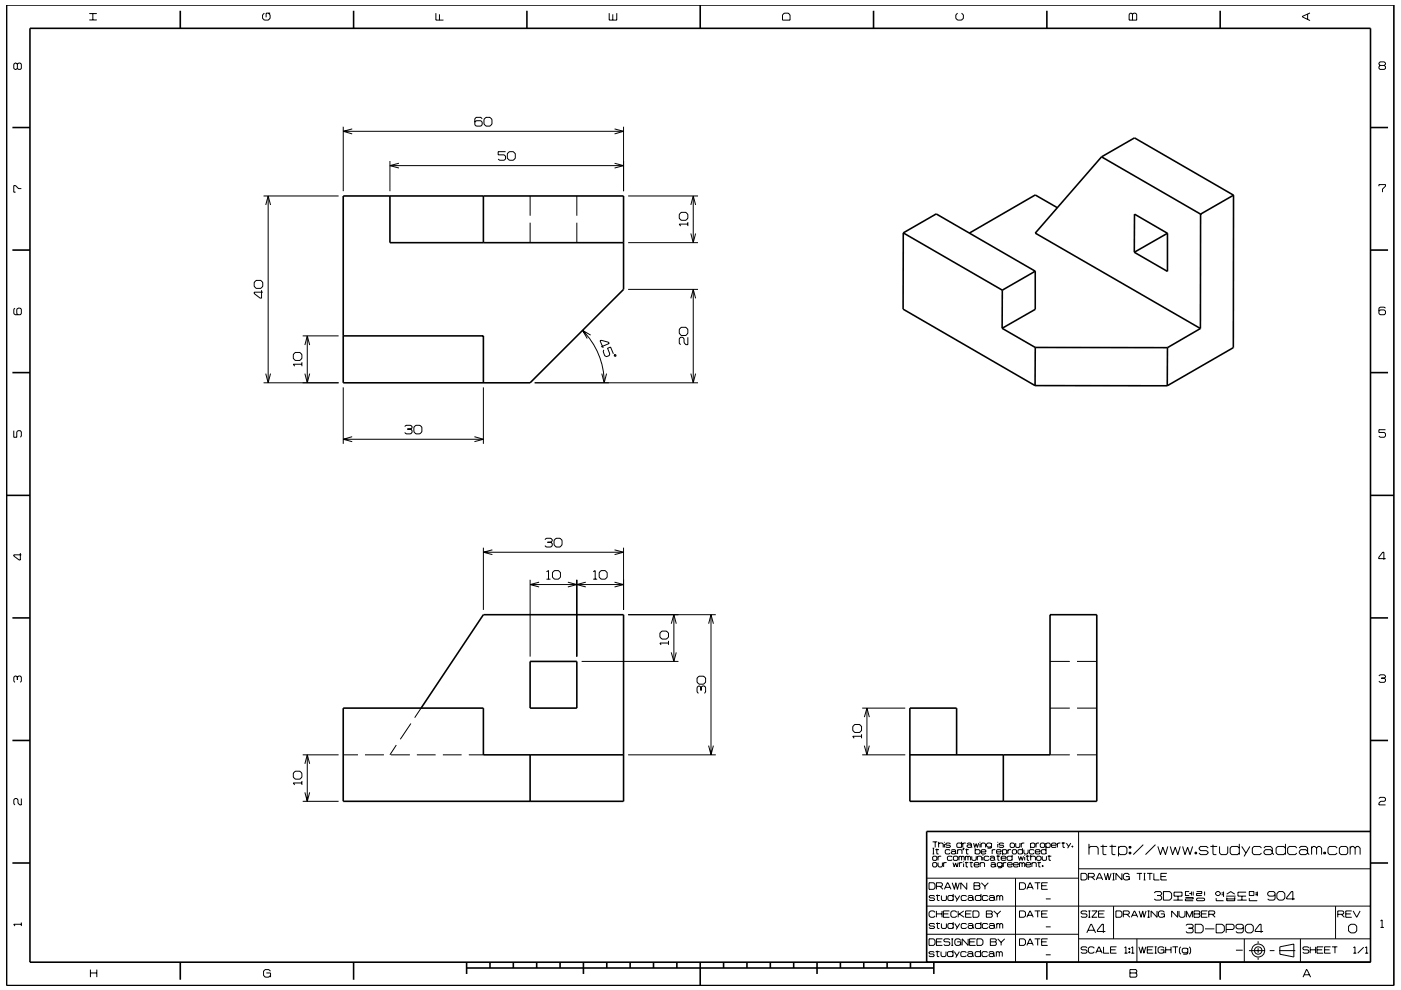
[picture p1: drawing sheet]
<svg xmlns="http://www.w3.org/2000/svg" width="297mm" height="210mm" viewBox="0 0 297 210" stroke-linecap="round" stroke-linejoin="round" font-family="sans-serif">
<g fill="none" stroke="#000" stroke-width=".21">
<path d="M3.7 13.6l-.3-.2h-.2l-.3 .2v.9l.3 .2 .5-.2M3.7 13.6l.2-.2h.4l.2 .2v.9l-.2 .2h-.4l-.2-.2M3.7 13.6v.9M18.9 4.2h1.6M18.9 2.9h1.6M19.7 2.9v1.3M56 2.8l-.3 .4v.7l.3 .4h.9l.4-.4v-.7l-.4-.4M57.3 2.8h-.9v.9M92.4 2.8v1.5h1.6M93.2 3v1.3M129.2 2.8v1.5h1.6v-1.5M129.9 3v1.3"/>
<path d="M166.3 2.8h.8l.4 .4v1.1h-1.6v-1.1zM203 2.8l-.4 .4v.7l.4 .4h.9l.4-.4v-.7l-.4-.4M239.6 2.8h.3l.2 .2 .3-.2h.3l.3 .2v1.3h-1.6v-1.3zM240.1 3v1.3M277.2 3v1.1M277.7 2.7l-1.6 .8v.1l1.6 .8M292.6 13.9l-.2-.3v-.2l.2-.3h.9l.2 .3v.2l-.2 .3M292.6 13.9l-.2 .2v.4l.2 .2h.9l.2-.2v-.4l-.2-.2M292.6 13.9h.9M72.8 27.8h59.4M72.8 26.9v13.6M74.7 27.3l-1.9 .5 1.9 .6"/>
<path d="M82.7 34.2v6.3M82.7 35.1h49.5M84.6 34.6l-1.9 .5 1.9 .5M102.2 25.2l-.3-.3h-.9l-.3 .3v1.3l.3 .3h.9l.3-.3v-.6l-.3-.3h-.9l-.3 .3M102.6 25.3l.4-.4h.9l.4 .4v1l-.4 .5h-.9l-.4-.5zM107.2 32.2h-1.6v.6h1.3l.3 .3v.6l-.3 .3h-1l-.3-.3M107.6 32.6l.4-.4h.8l.5 .4v1l-.5 .4h-.8l-.4-.4zM130.3 34.6l1.9 .5-1.9 .5M130.3 27.3l1.9 .6-1.9 .5M132.2 26.9v13.6M292.4 39.5v-.3h1.3v.3l-.6 .6v.7M4.5 40h-.6l-.6-.6h-.4v1.4h.4"/>
<path d="M54.3 59.5h1l.4 .4v.8l-.4 .5h-1l-.4-.5v-.8zM55.9 41.6h15.9M56.3 43.5l.6-1.9 .5 1.9M56.9 41.6v39.6M112.4 41.6v4.2M112.4 47.2v4.3M122.3 41.6v4.2M122.3 47.2v4.3M133.2 51.5h14.8M133.2 41.6h14.8M144.4 45h1l.4 .5v.8l-.4 .4h-1l-.4-.4v-.8zM145.8 47.5h-1.8l.3 .5"/>
<path d="M145.8 47.1v.9M146.5 49.5l.5 2 .5-2M146.5 43.5l.5-1.9 .5 1.9M147 41.6v9.9M3.2 65.4l-.3 .2v.9l.3 .3h1.1l.2-.3v-.9l-.2-.2h-.5l-.2 .2v.9l.2 .3M55.5 61.5v1.7h-.3l-1.3-.9v-.3h1.8M56.3 79.2l.6 2 .5-2M62.6 74.8h1l.4 .4v.8l-.4 .5h-1l-.4-.5v-.8zM64 76.8v.9M64 77.3h-1.8l.3 .4M64.2 71.2h7.6M64.6 79.2l.5 2 .6-2"/>
<path d="M64.6 73.2l.6-2 .5 2M65.1 71.2v10M123.5 70.1a15.7 15.7 0 0 1 4.6 11M125.2 71.1l-1.7-1 1 1.7M127.5 73.6l1.7-.7-.2-.3-1.5-.4-.3 .1 .7 1.5M127.6 79.2l.5 2 .5-2M128 74.2l-.1 .4 .3 .9 .4 .1 .6-.2 .1-.4-.5-1.1 .7-.3 .5 1.4M130.3 75.2l.3 .1v.3l-.3-.1zM133.2 61.4h14.8M144.4 69.4h1l.4 .4v.9l-.4 .5h-1l-.4-.5v-.9zM145.8 71.5v1.6h-.4l-.4-.4v-.9l-.3-.3h-.4l-.3 .3v1l.3 .3M146.5 79.2l.5 2 .5-2"/>
<path d="M146.5 63.3l.5-1.9 .5 1.9M147 61.4v19.8M293.7 65.4l-.2-.3h-.9l-.2 .3v1.1l.2 .3h.9l.2-.3v-.5l-.2-.3h-.9l-.2 .3M2.9 91.3v1.4h.7v-1.1l.2-.3h.5l.2 .3v.9l-.2 .2M55.9 81.2h15.9M72.8 93.2h29.7M72.8 82.2v11.9M74.7 92.6l-1.9 .6 1.9 .5M85.8 90.5l.3-.3h1l.3 .3v.3l-.3 .2M86.4 91h.7M87.1 91l.3 .3v.4l-.3 .3h-1l-.3-.3M87.8 90.6l.4-.4h.8l.4 .4v1l-.4 .4h-.8l-.4-.4z"/>
<path d="M100.6 92.6l1.9 .6-1.9 .5M102.5 82.2v11.9M113.4 81.2h34.6M293.7 91.1h-1.3v.6h1.1l.2 .3v.5l-.2 .2h-.9l-.2-.2M4.3 117.3v1.5h-.2l-1.2-.9v-.2h1.6M102.5 116.2v13.2M102.5 117.1h29.7M104.4 116.6l-1.9 .5 1.9 .5M115.5 114.5l.3-.3h1l.3 .3v.2l-.3 .3M116.1 115h.7M116.8 115l.3 .3v.4l-.3 .3h-1l-.3-.3M117.5 114.6l.4-.4h.8l.5 .4v1l-.5 .4h-.8l-.4-.4z"/>
<path d="M130.3 116.6l1.9 .5-1.9 .5M132.2 116.2v13.2M293.8 118.5h-1.5v-.3l.9-1.1h.2v1.6M112.4 123v16.3M112.4 124h19.8M114.3 123.5l-1.9 .5 1.9 .5M115.9 121.3l.4-.3v1.8M115.9 122.8h.8M117.1 121.4l.5-.4h.8l.4 .4v1l-.4 .4h-.8l-.5-.4zM120.4 123.5l1.9 .5-1.9 .5M122.3 123v16.3M124.2 123.5l-1.9 .5 1.9 .5"/>
<path d="M125.8 122.8h.8M125.8 121.3l.4-.3v1.8M127 121.4l.5-.4h.8l.4 .4v1l-.4 .4h-.8l-.5-.4zM130.3 123.5l1.9 .5-1.9 .5M133.2 130.4h18.6M139.9 134.3l.4-.4h1l.4 .4v.8l-.4 .4h-1l-.4-.4zM141.7 136.4h-1.8l.3 .4M141.7 135.9v.9M142.3 138.4l.6 1.9 .5-1.9M142.3 132.3l.6-1.9 .5 1.9M142.9 130.4v9.9M150.2 132.3l.5-1.9 .6 1.9"/>
<path d="M150.7 130.4v29.7M3.7 143.6l-.3-.2h-.2l-.3 .2v.9l.3 .2M3.7 143.6l.2-.2h.4l.2 .2v.9l-.2 .2M3.7 143.6v.6M84 158l-1.3 2.1M87.1 153.5l-2.2 3.3M89.3 150.2l-1.4 2M123.3 140.3h20.5M147.8 143.8l.4-.4h1l.4 .4v.9l-.4 .4h-1l-.4-.4zM148.6 145.8l-.3-.3h-.2l-.3 .3v1l.3 .3M148.6 145.8l.3-.3h.4l.3 .3v1l-.3 .3M148.6 145.8v.7"/>
<path d="M150.2 158.2l.5 1.9 .6-1.9M181.2 153.7h1l.5 .4v.8l-.5 .5h-1l-.4-.5v-.8zM182.7 156.2h-1.9l.3 .4M182.7 155.7v.9M182.8 150.2h9.1M183.3 158.2l.5 1.9 .5-1.9M183.3 152.1l.5-1.9 .5 1.9M183.8 150.2v9.9M222.6 140.3h4.2M222.6 150.2h4.2M228.3 140.3h4.2M228.3 150.2h4.2"/>
<path d="M292.4 143.4l.2-.3h.9l.2 .3v.2l-.2 .2M292.9 143.8h.6M293.5 143.8l.2 .3v.4l-.2 .2h-.9l-.2-.2M4.5 169.4v1.3h-.3l-.4-.4v-.7l-.2-.2h-.4l-.3 .2v.9l.3 .2M62.6 163.6h1l.4 .4v.8l-.4 .5h-1l-.4-.5v-.8zM64 166.1h-1.8l.3 .4M64 165.6v.9M64.2 170h7.6M64.2 160.1h7.6M64.6 168.1l.5 1.9 .6-1.9M64.6 162l.6-1.9 .5 1.9M65.1 160.1v9.9"/>
<path d="M72.8 160.1h3.1M77.4 160.1h4M82.9 160.1h4M88.4 160.1h4M93.9 160.1h4M99.4 160.1h3.1M133.2 160.1h18.6M182.8 160.1h9.1M197.7 178.6h1M197.7 179.9h.4M197.9 179.9v1.2M198.3 178.6v1.1"/>
<path d="M198.6 180v1.1h.4M199 179l.2-.2h.6l.2 .2v.7M199 178.6v1.1M200.2 178.6v.1M200.2 179v.7M201.5 179l-.2-.2h-.6l-.2 .3 .2 .2h.6l.2 .3-.2 .1h-.6l-.2-.1M203.9 179l-.2-.2h-.7l-.1 .2v.6l.1 .1h.7l.2-.1M203.9 178.6v1.1M204.1 178.8v.9M204.2 179.9h.2l-.2 .4zM204.3 179.9l-.1 .4M204.8 178.8h-.5l-.2 .2"/>
<path d="M204.9 180v1.1h.4M205 179l.2-.2h.6l.2 .2v.6M206 179.4l-.2-.2h-.6l-.2 .2 .2 .3h.6l.2-.1M206 179.6l.1 .1M206.4 178.8l.3 .9 .3-.8 .2 .8 .3-.9M206.8 179.9v1.2M207.8 178.6v.1M207.8 179v.7M208 179l.2-.2h.5l.3 .2v.7M208 178.8v.9M210.2 179l-.2-.2h-.6l-.2 .2v.4l.2 .3h.6l.2-.3M210.2 178.8v.9l-.2 .2h-.6"/>
<path d="M211.5 178.6v.1M211.5 179v.7M212.8 179l-.2-.2h-.6l-.2 .3 .2 .2h.6l.2 .3-.2 .1h-.6l-.2-.1M214.3 178.8h.6l.2 .2v.6l-.2 .1h-.6l-.1-.1v-.6zM215.3 178.8v.8l.2 .1h.6l.1-.1v-.8M216.5 178.8v.9M216.8 179.9v1.2M217.2 178.8h-.5l-.2 .2M218.5 179l.2-.2h.5l.2 .2v.6l-.2 .1h-.5l-.2-.1M218.5 178.8v1.1M219.7 178.8v.9M220.3 178.8h-.5l-.1 .2"/>
<path d="M220.6 179l.2-.2h.5l.2 .2v.6l-.2 .1h-.5l-.2-.1zM221.7 179l.3-.2h.5l.2 .2v.6l-.2 .1h-.5l-.3-.1M221.7 178.8v1.1M221.8 179.9v1.2M222.6 160.1h4.2M222.9 179.3h1l-.1-.5h-.7l-.2 .2v.6l.2 .1h.7l.1-.1M224.2 178.8v.9M224.8 178.8h-.4l-.2 .2M225.1 178.8h.7M225.4 178.6v1.1h.4M226.1 178.8l.5 .8M227 178.8l-.6 1.1"/>
<path d="M227.3 179.4h.2v.3h-.2zM227.4 179.4v.3M228.3 160.1h4.2M228.7 176.4v27.7M230.9 179.9l.3-.4h1.3l.3 .4v1.4M230.9 179v2.3M233.3 179.5h1.4M233.8 179.2v1.9l.2 .2h.6M235.2 179.5h1.4M235.8 179.2v1.9l.2 .2h.5M237.1 179.9l.4-.4h1l.4 .4v1l-.4 .4h-1l-.4-.4M237.1 179.5v2.1"/>
<path d="M239.4 179.5h.4v.4h-.4zM239.6 179.5v.4M242.4 179.2l-2.1 2.1M245 179.2l-2.1 2.1M245.5 179.5l.5 1.8 .5-1.6 .6 1.6 .5-1.8M248.1 179.5l.5 1.8 .6-1.6 .5 1.6 .5-1.8M250.7 179.5l.5 1.8 .6-1.6 .5 1.6 .6-1.8M256.2 179.9l-.4-.4h-1.2l-.4 .4 .4 .5h1.2l.4 .5-.4 .4h-1.2l-.4-.4M256.6 179.5h1.5M257.2 179.2v1.9l.1 .2h.6M258.6 179.5v1.4l.3 .4h1.1l.3-.4v-1.4M262.8 179.9l-.4-.4h-1.2l-.4 .4v1l.4 .4h1.2l.4-.4"/>
<path d="M262.8 179v2.3M263.3 179.5l.9 1.4M265 179.5l-1.2 2.1M267.5 179.9l-.4-.4h-1.2l-.4 .4v1l.4 .4h1.2l.4-.4M268 179.9l.3-.4h1.1l.3 .4v1M272.5 179.9l-.3-.4h-1.3l-.3 .4v1l.3 .4h1.3l.3-.4M272.5 179v2.3M274.9 179.9l-.3-.4h-1.2l-.4 .4v1l.4 .4h1.2l.3-.4M275.5 179.9l.3-.4h1.1l.3 .4v1M278.1 179.9l.3-.4h.4l.3 .4M278.1 179.5v1.8M279.1 179.9l.4-.4h.3l.4 .4v1.4"/>
<path d="M279.1 179.9v1.4M283.5 179.9l-.4-.4h-1.2l-.3 .4v1l.3 .4h1.2l.4-.4M284 179.9l.3-.4h1.1l.3 .4v1l-.3 .4h-1.1l-.3-.4zM286.3 179.9l.3-.4h.3l.4 .4M286.3 179.5v1.8M287.3 179.9l.4-.4h.3l.4 .4v1.4M287.3 179.9v1.4M292.4 169.4l.2-.3h.9l.2 .3v.3l-.2 .3h-.8l-.3 .3v.4h1.3M4.5 195.7v.7M4.5 196h-1.6l.3 .4M196.5 198.2h32.2M196.5 192.2h94.1"/>
<path d="M196.6 186.3h32.1M197 199.1h.9l.3 .4v.7l-.3 .3h-.9zM197 187.2h.9l.3 .4v.7l-.3 .3h-.9zM197.7 181.1h.4M197.7 181.8l.2-.2h.6l.1 .2v.5l-.1 .2h-.6l-.2-.2zM197.7 183.1l.2-.1h.6l.1 .1v.6l-.1 .2h-.6l-.2-.2zM198.2 190.2l-.2-.3h-.8l-.2 .3 .2 .3h.8l.2 .3-.2 .2h-.8l-.2-.2M198.2 196.1l-.2-.2h-.8l-.2 .2 .2 .3h.8l.2 .2-.2 .3h-.8l-.2-.2M198.2 193.5l-.2-.3h-.7l-.3 .3v.8l.3 .3h.7l.2-.3M198.3 180.2h.8M198.5 189.9h.8M198.5 195.9h.8"/>
<path d="M198.5 188h1.1l.2-.2v-.4l-.2-.2h-1.1v1.4M198.5 199.8h1.1M198.5 193.2v1.4M198.5 193.8h1.2M198.7 189.7v1.2l.5 .1M198.7 195.7v1.1l.5 .1M198.9 183v.7l.2 .2h.5l.2-.2v-.7M198.9 181.6v.9M199.3 188l.6 .6M199.6 181.6h-.5l-.2 .2M199.6 189.9v.9l.2 .2h.6l.3-.2v-.9M199.6 195.9v.8l.2 .2h.6l.3-.2v-.8"/>
<path d="M199.7 193.2v1.4M199.8 199.1h-1.3v1.4h1.3M200 193.8h1.1M200.1 183v.9M200.2 188.6l.7-1.4h.1l.6 1.4M200.4 188.2h1M200.7 183h-.5l-.1 .1M201.3 193.2h-1.3v1.4h1.3M201.4 199.3l-.2-.2h-.9l-.2 .5 .2 .2h.9l.2 .2v.3l-.2 .2h-.9l-.2-.2M201.4 180.4l-.1-.2h-.7l-.2 .2v.5l.2 .2h.7l.1-.2M201.7 180.4l.2-.2h.5l.2 .2v.5M201.7 199.1h.4"/>
<path d="M201.9 199.1v1.4M201.9 187.2l.5 1.4 .2-1.4 .4 1.4 .4-1.4M201.9 181.8l-.2-.2h-.7l-.1 .2v.5l.1 .2h.7l.2-.2M202.1 183l.2 .9 .3-.9 .3 .9 .3-.9M202.1 190.2l-.2-.3h-.7l-.2 .3v.6l.2 .2h.7l.2-.2M202.1 196.1l-.2-.2h-.7l-.2 .2v.6l.2 .2h.7l.2-.2M202.1 189.6v1.4M202.1 195.6v1.3M202.1 181.8l.2-.2h.6l.2 .2v.5l-.2 .2h-.6l-.2-.2zM202.4 189.9l.5 .9M202.4 195.9l.5 .8M202.6 180.8l-.2-.2h-.5l-.2 .2 .2 .3h.5l.2-.2"/>
<path d="M202.6 180.9l.2 .2M202.9 193.5l-.3-.3h-.7l-.3 .3v.8l.3 .3h.7l.3-.3M202.9 199.8h.8v.7M203 180.4l.2-.2h.6l.2 .2v.7M203 180.2v.9M203.2 193.2v1.4M203.3 181.8l.2-.2 .4 .2M203.3 181.6v.9M203.4 193.8l1 .8M203.4 183v.9M203.5 189.9l-.8 1.3M203.5 195.9l-.8 1.2"/>
<path d="M203.7 199.5l-.3-.4h-.7l-.3 .4v.7l.3 .3h.7l.3-.3M203.9 181.8v.7M203.9 181.8l.1-.2 .4 .2v.7M204 183h-.4l-.2 .1M204.3 182.7v.2M204.3 183.1v.8M204.3 193.2l-1.1 .8M204.6 183h.7M204.7 180.2h.7M204.7 181.6v.9M204.7 181.8l.1-.2 .4 .2M204.7 193.8h1.1"/>
<path d="M204.8 182.8v1l.4 .1M204.9 190.2l-.2-.3h-.7l-.2 .3v.6l.2 .2h.7l.2-.2M204.9 196.1l-.2-.2h-.7l-.2 .2v.6l.2 .2h.7l.2-.2M205 187.2v1.4l-1.3-1.4v1.4M205.2 190.2l.2-.3h.7l.2 .3v.6M205.2 196.1l.2-.2h.7l.2 .2v.6M205.2 181.8v.7M205.2 181.8l.2-.2 .4 .2v.7M205.3 199.1v1.4l-1.3-1.4v1.4M205.6 183h.7M205.6 199.8h1M205.9 182.8v1l.3 .1"/>
<path d="M206 193.2h-1.3v1.4h1.3M206 181.6v.7l.2 .2h.6l.2-.2v-.7M206.3 193.2h1l.3 .3v.8l-.3 .3h-1zM206.3 190.6l-.2-.2h-.7l-.2 .2 .2 .4h.7l.2-.2M206.3 196.5l-.2-.2h-.7l-.2 .2 .2 .4h.7l.2-.2M206.3 190.8l.2 .2M206.3 196.7l.2 .2M206.5 187.2h1.1l.2 .2-.2 .5 .2 .2v.3l-.2 .2h-1.1zM206.5 187.9h1.1M206.5 183.4h1.1l-.2-.4h-.7l-.2 .1v.6l.2 .2h.7l.2-.2M206.8 180.4l.1-.2h.7l.2 .2v.5l-.2 .2h-.7l-.1-.2M206.8 199.1h-1.2v1.4h1.2"/>
<path d="M207.1 199.1h1l.3 .4v.7l-.3 .3h-1zM207.2 181.8l.2-.2h.5l.2 .2v.7M207.2 181.6v.9M207.8 183.1l.2-.1h.6l.1 .1v.8M207.8 183v.9M208 190.2l-.2-.3h-.8l-.2 .3v.6l.2 .2h.8l.2-.2M208 196.1l-.2-.2h-.8l-.2 .2v.6l.2 .2h.8l.2-.2M208 189.6v1.4M208 195.6v1.3M208 180.7h1v-.3l-.2-.2h-.6l-.2 .2v.5l.2 .2h.6l.2-.2M208.1 187.2l.7 .8M208.4 181.3v.2"/>
<path d="M208.4 181.8v.7M208.8 188v.6M209.1 193.2h1.1l.2 .2-.2 .4 .2 .2v.3l-.2 .3h-1.1zM209.1 193.8h1.1M209.5 190.2l-.3-.3h-.7l-.2 .3v.6l.2 .2h.7l.3-.2M209.5 196.1l-.3-.2h-.7l-.2 .2v.6l.2 .2h.7l.3-.2M209.5 187.2l-.7 .8M209.7 181.8l-.2-.2h-.7l-.1 .2v.5l.1 .2h.7l.2-.2M209.7 190.2l.3-.3h.6l.2 .3v.6M209.7 196.1l.3-.2h.6l.2 .2v.6M209.9 181.8l.2-.2h.5l.3 .2v.5M210 199.1h1l.2 .2-.2 .5 .2 .2v.3l-.2 .2h-1z"/>
<path d="M210 199.8h1M210.1 183.1l.2-.1h.5l.2 .1v.6M210.4 180.2v.9M210.7 193.2l.8 .7M210.8 190.6l-.2-.2h-.6l-.3 .2v.2l.3 .2h.6l.2-.2M210.8 196.5l-.2-.2h-.6l-.3 .2v.2l.3 .2h.6l.2-.2M210.8 190.8l.2 .2M210.8 196.7l.2 .2M210.9 182.2l-.3-.3h-.5l-.2 .3 .2 .3h.5l.3-.2M210.9 182.3l.1 .2M211 183.5l-.2-.2h-.5l-.2 .2 .2 .4h.5l.2-.2M211 183.7l.2 .2"/>
<path d="M211 180.2h-.4l-.2 .2M211.3 181.6h.7M211.3 180.7h1l-.2-.5h-.6l-.2 .2v.5l.2 .2h.6l.2-.2M211.3 190.2l.2-.3 .5 .3M211.3 189.9v1.1M211.3 195.9v1M211.3 196.1l.2-.2 .5 .2M211.5 193.9v.7M211.5 199.1l.8 .8M211.6 181.4v1l.3 .1M212 190.2l.2-.3 .4 .3v.8M212 190.2v.8"/>
<path d="M212 196.1v.8M212 196.1l.2-.2 .4 .2v.8M212.2 193.2l-.7 .7M212.3 182h1v-.2l-.2-.2h-.6l-.2 .2v.5l.2 .2h.6l.2-.2M212.3 199.9v.6M212.5 183.1l-.2-.1h-.7l-.2 .1v.5l.2 .2h.7l.2-.2M212.5 183v.9l-.2 .2h-.7M212.6 180.4l.1-.2h.6l.1 .2v.5l-.1 .2h-.6l-.1-.2M212.6 180.2v1.1M212.7 183v.9M213 199.1l-.7 .8M213.4 183h-.5l-.2 .1"/>
<path d="M213.6 183.4h1l-.1-.4h-.7l-.2 .1v.6l.2 .2h.7l.1-.2M213.7 180.2v.9M214.4 180.2h-.5l-.2 .2M214.6 181.8l-.2-.2h-.7l-.2 .2v.5l.2 .2h.7l.2-.2M214.6 181.3v1.2M214.6 180.4l.2-.2h.5l.2 .2v.5l-.2 .2h-.5l-.2-.2zM214.9 183.4h1l-.2-.4h-.6l-.2 .1v.6l.2 .2h.6l.2-.2M215.3 186.3v17.8M215.9 181.6l.3 .9 .2-.8 .3 .8 .3-.9M216.2 183v.9M216.2 183.1l.2-.1 .3 .1M216.2 199.1h.9l.3 .4v.7l-.3 .3h-.9z"/>
<path d="M216.2 187.2h.9l.3 .4v.7l-.3 .3h-.9zM216.2 193.2h.9l.3 .3v.8l-.3 .3h-.9zM216.7 183.1l.2-.1 .4 .1v.8M216.7 183.1v.8M216.8 180.4l-.2-.2h-.6l-.2 .2v.5l.2 .2h.6l.2-.2M217.1 180.2v.7l.2 .2h.5l.2-.2v-.7M217.3 181.3v.2M217.3 181.8v.7M217.5 183.4h1l-.1-.4h-.7l-.2 .1v.6l.2 .2h.7l.1-.2M217.5 181.6h.8M217.7 194.6l.7-1.4 .7 1.4M217.7 188.6l.7-1.4 .7 1.4"/>
<path d="M217.8 181.4v1l.4 .1M217.9 194.1h1M217.9 188.2h1M218.5 181.8l.2-.2h.6l.2 .2v.7M218.5 181.3v1.2M218.8 183.1l.2-.1h.5l.2 .1v.8M218.8 183v.9M219.2 180.4l-.1-.2h-.7l-.2 .2v.5l.2 .2h.7l.1-.2M219.4 199.1h1.2M219.4 193.2h1.2M219.4 187.2h1.2M219.5 180.7h1l-.2-.5h-.6l-.2 .2v.5l.2 .2h.6l.2-.2"/>
<path d="M219.8 181.8l.2-.2h.5l.2 .2v.5l-.2 .2h-.5l-.2-.2zM220 183h.7M220 187.2v1.4M220 193.2v1.4M220 199.1v1.4M220.3 182.8v1l.3 .1M220.8 199.8h1.1M220.8 193.8h1.1M220.8 187.9h1.1M221 183.6h.1v.2h-.1zM221 181.6v.7l.1 .2h.6l.2-.2v-.7M221.1 183.6v.2"/>
<path d="M221.7 196.6h1.1M221.7 190.7h1.1M221.8 180.4l-.2-.2h-.6l-.2 .2v.5l.2 .2h.6l.2-.2M222.1 199.1h-1.3v1.4h1.3M222.1 187.2h-1.3v1.4h1.3M222.1 193.2h-1.3v1.4h1.3M222.1 181.6h.8M222.4 181.4v1l.4 .1M228.7 199.1h61.9M228.7 184.3h61.9M229.2 185.2h.9l.4 .4v.7l-.4 .3h-.9zM230.4 197.9l.9-1.9h.1l.9 1.9"/>
<path d="M230.5 193.4l-.2-.2h-.9l-.2 .2 .2 .4h.9l.2 .2v.3l-.2 .3h-.9l-.2-.3M230.7 197.3h1.3M230.8 186h1l.2-.2v-.3l-.2-.3h-1v1.4M230.8 193.2h.4M230.8 194.6h.4M231 193.2v1.4M231.5 186l.6 .6M231.5 193.2h1.1l-1.1 1.4h1.1M232.4 186.6l.6-1.4h.2l.6 1.4M232.6 186.2h1M232.9 193.8h1.1M234.1 185.2l.4 1.4 .4-1.4 .3 1.4 .4-1.4"/>
<path d="M234.2 193.2h-1.3v1.4h1.3M234.4 197.6h-1.7v-.3l.9-1.3h.3v1.9M235.9 185.2h.4M235.9 186.6h.4M236.1 185.2v1.4M236.1 192.2v6.9M236.6 193.2h1l.3 .3v.8l-.3 .3h-1zM237.9 185.2v1.4l-1.3-1.4v1.4M238.2 193.9h1l.2-.2v-.3l-.2-.2h-1v1.4M238.7 185.9h.7v.7M238.9 193.9l.7 .7M239.4 180.8h.4v.3h-.4z"/>
<path d="M239.4 185.6l-.3-.4h-.6l-.3 .4v.7l.3 .3h.6l.3-.3M239.6 180.8v.3M239.9 194.6l.6-1.4 .7 1.4M240.1 194.1h.9M241 185.2h1.1M241 199.1v5M241.5 193.2l.4 1.4 .4-1.4 .3 1.4 .4-1.4M241.6 185.2v1.4M242.5 185.2h.4M242.5 186.6h.4M242.7 185.2v1.4M243.2 185.2h1.1"/>
<path d="M243.3 193.2h.5M243.3 194.6h.5M243.5 193.2v1.4M243.8 185.2v1.4M244.6 185.2v1.4h1.2M244.7 189.4l.3-.3h1l.3 .3v.2l-.3 .3M245.3 189.9h.7M245.3 193.2v1.4l-1.2-1.4v1.4M246 189.9l.3 .3v.5l-.3 .2h-1l-.3-.2M246.1 193.8h.8v.8M246.1 185.9h1.1M246.7 189.1h1.3l.4 .4v1l-.4 .4h-1.3z"/>
<path d="M246.9 193.5l-.4-.3h-.6l-.3 .3v.8l.3 .3h.6l.4-.3M247.4 185.2h-1.3v1.4h1.3M248.8 190.9h2M248.9 189.2h1.7v.9h-1.7zM249.7 193.2v1.4l-1.3-1.4v1.4M249.8 190.1v.8M250 193.2v1.1l.3 .3h.6l.3-.3v-1.1M251.3 190.4h1.7v.3h-1.7v.3h1.7M251.5 196.3l.2-.3h1l.3 .3v.3l-.3 .3M251.5 194.6v-1.4l.7 1.4 .6-1.4v1.4M252 196.9h.7M252.1 189.1h-.8v.8h.8"/>
<path d="M252.1 189.5h.5M252.6 189.1v.8M252.7 196.9l.3 .2v.5l-.3 .3h-1l-.2-.3M253 189.1v.8M253.1 193.2h1.1l.2 .2-.2 .4 .2 .3v.2l-.2 .3h-1.1zM253.1 193.8h1.1M253.4 180.8h.3v.3h-.3zM253.4 196h1.3l.4 .5v.9l-.4 .5h-1.3zM253.5 180.8v.3M253.7 189.1h1.1v.4h-1.1v.4h1.1M253.8 190.5h1.4l.2 .4-.2 .1h-1.4l-.1-.1zM254.7 193.8h1.1"/>
<path d="M255.4 189.1v.8M255.5 197h2M256 193.2h-1.3v1.4h1.3M256.3 193.9h1l.3-.2v-.3l-.3-.2h-1v1.4M257 193.9l.6 .7M257.8 196h1.3l.5 .5v.9l-.5 .5h-1.3zM257.9 190.5v.5h1.5M258 189.1h.4l.3 .3v.2l-.3 .3h-.4l-.3-.3v-.2zM259 189.4h.4M259 189.8h.4M259.4 189.1v1.1M260 197.1h1.4l.3-.2v-.6l-.3-.3h-1.4v1.9"/>
<path d="M260 190.1h2M260.1 190.7h1.7M260.1 190.4v.6h1.7v-.6M260.1 189.6l.8-.5 .9 .5M262.3 190.9h2M263.3 190.1v.8M263.6 196.7l-.3 .3h-1l-.3-.3v-.4l.3-.3h1l.3 .3v1.3l-.3 .3h-1l-.3-.3M263.8 199.1v5M264 196.5l.5-.5h.8l.4 .5v.9l-.4 .5h-.8l-.5-.5zM264.2 189.2h-1.7v.9h1.7M264.9 189.1h.9v.8h-.9zM264.9 190.5v.5h1.7"/>
<path d="M266.1 189.4h.5M266.1 189.8h.5M266.6 189.1v1M266.7 199.6v.5M267.8 197.6h-1.7v-.3l1-1.3h.3v1.9M269.7 180.6l-.3-.4h-1.1l-.3 .4v.3l.3 .4h1.1l.3-.4M269.7 180.9l.4 .4M270.3 189.8l-.3 .3h-.9l-.3-.3v-.4l.3-.3h.9l.3 .3v1.3l-.3 .2h-.9l-.3-.2M270.7 189.5l.4-.4h.9l.4 .4v1l-.4 .4h-.9l-.4-.4zM274.5 190.7h-1.7v-.3l1-1.3h.3v1.8M275.7 199.1v5M277.2 180.6l-.3-.4h-1.1l-.3 .4v.3l.3 .4h1.1l.3-.4"/>
<path d="M277.2 180.9l.4 .4M280.7 180.8h.3v.3h-.3zM280.9 180.8v.3M283.2 192.2v6.9M283.6 193.9h1.1l.2-.2v-.3l-.2-.2h-1.1v1.4M284.4 193.9l.6 .7M285.3 193.8h1.1M285.9 196.5l.5-.5h.8l.5 .5v.9l-.5 .5h-.8l-.5-.5zM286.6 193.2h-1.3v1.4h1.3M286.9 193.2l.8 1.4 .7-1.4M292.7 195.4l.3-.3v1.6M292.7 196.7h.7"/>
<path d="M19.2 206.4h1.3M19.2 205.7v1.6M20.5 205.7v1.6M56.5 206.4h.9v.9M57.4 206l-.4-.4h-.8l-.3 .4v.9l.3 .4h.8l.4-.4M198.1 202l-.2-.2h-.8l-.2 .2 .2 .3h.8l.2 .3-.2 .3h-.8l-.2-.2M198.4 201.8h.8M198.7 201.6v1.2l.4 .1M199.5 201.8v.9l.2 .2h.7l.2-.2v-.9M201.7 200.5h.4M202.1 202l-.3-.2h-.7l-.2 .2v.7l.2 .2h.7l.3-.2M202.1 201.5v1.4"/>
<path d="M202.3 201.8l.6 .9M203.4 201.8l-.8 1.3M204.9 202l-.3-.2h-.7l-.2 .2v.7l.2 .2h.7l.3-.2M205.1 202.1l.3-.3h.6l.2 .3v.6M206.2 202.5l-.2-.2h-.6l-.3 .2v.2l.3 .2h.6l.2-.2M206.2 202.7l.3 .2M207.9 202.1l-.2-.3h-.7l-.2 .3v.6l.2 .2h.7l.2-.2M207.9 201.5v1.4M209.4 202.1l-.2-.3h-.8l-.2 .3v.6l.2 .2h.8l.2-.2M209.7 202.1l.2-.3h.6l.2 .3v.6M210.7 202.5l-.2-.2h-.6l-.2 .2 .2 .4h.6l.2-.2M210.7 202.7l.2 .2"/>
<path d="M211.2 201.8v1.1M211.2 202.1l.2-.3 .5 .3M211.9 202.1l.2-.3 .4 .3v.8M211.9 202.1v.8M217.7 200.5l.7-1.4 .7 1.4M217.9 200.1h1M221.7 202.5h1.1M230.5 201l-.2-.2h-.9l-.2 .4 .2 .3h.9l.2 .2v.3l-.2 .2h-.9l-.2-.2M232 201.1l-.3-.3h-.6l-.3 .3v.8l.3 .3h.6l.3-.3M232.3 202.2l.7-1.4 .7 1.4M232.5 201.8h1M234 200.8v1.4h1.2"/>
<path d="M235.5 201.5h1M236.7 200.8h-1.2v1.4h1.2M238.4 202.2h.7M238.4 201l.3-.2v1.4M239.3 201.1h.3v.2h-.3zM239.3 201.9h.3v.2h-.3zM239.4 201.1v.2M239.4 201.9v.2M239.6 205.6h1.2l.2 .3-.2 .5 .2 .2v.4l-.2 .3h-1.2zM239.6 206.4h1.2M239.9 202.2h.6M239.9 201l.3-.2v1.4"/>
<path d="M241.5 200.8l.4 1.4 .3-1.4 .3 1.4 .4-1.4M243.2 201.5h1.1M244.5 200.8h-1.3v1.4h1.3M244.8 200.8h.4M244.8 202.2h.4M245 200.8v1.4M246.1 201.5h.7v.7M246.8 201.1l-.3-.3h-.6l-.4 .3v.8l.4 .3h.6l.3-.3M247.1 201.5h1.2M247.1 200.8v1.4M248.3 200.8v1.4M248.6 200.8h1.2"/>
<path d="M249.2 200.8v1.4M250.4 200.8a1.09 1.09 0 0 0 0 1.6M251.8 201.3l-.2-.2h-.7l-.2 .2v.6l.2 .2h.7l.2-.2M251.8 201.1v1.1l-.2 .2h-.7M252.1 200.8a1.1 1.1 0 0 1 0 1.6M262 201.5h1.5M264.8 201.6h3.4M266.7 201.1v1M266.7 203.1v.5M269.2 201.6h1M271.2 201.6h3.4M274.3 203l-2.9-.6v-1.6l2.9-.6v2.8"/>
<path d="M276.3 207.3l.7-1.6h.1l.8 1.6M276.5 206.8h1.1M277.5 201l-.2-.2h-.9l-.2 .4 .2 .3h.9l.2 .2v.3l-.2 .2h-.9l-.2-.2M277.8 201.5h1.1M277.8 200.8v1.4M278.9 200.8v1.4M279.2 201.5h1.1M280.5 200.8h-1.3v1.4h1.3M280.8 201.5h1.1M282.1 200.8h-1.3v1.4h1.3M282.4 200.8h1.1M283 200.8v1.4"/>
<path d="M286.9 202.2h.7M286.9 201l.4-.2v1.4M289.1 200.9l-1.2 1.3M289.4 202.2h.7M289.4 201l.4-.2v1.4"/>
<circle cx="266.8" cy="201.6" r="1.38"/>
<circle cx="266.8" cy="201.6" r=".79"/>
</g>
<g fill="none" stroke="#000" stroke-width=".34">
<path d="M1.4 1.1h294.1v207.9h-294.1zM6.4 6h284.2v198.1h-284.3zM38.2 2.3v3.7M75 2.3v3.7M111.7 2.3v3.7M148.5 1.1v4.9M185.2 2.3v3.7M222 2.3v3.7M258.7 2.3v3.7M2.6 27h3.7M233.5 33.3l-14 16.1 35 20.3-7 4M233.5 33.3l7-4.1 21 12.2"/>
<path d="M233.5 33.3l21 12.1M290.6 27h3.7M2.6 53h3.7M72.8 41.6h59.4v19.8l-19.8 19.8h-39.6zM82.7 41.6v9.9h49.5M102.5 41.6v9.9M191.5 49.4l7-4 21 12.1M191.5 49.4v16.2l28 16.2M191.5 49.4l21 12.1M219.5 57.5v8.1l-7 4M219.5 57.5l-7 4M224.2 44.1l-4.7-2.7-14 8"/>
<path d="M247.5 49.5v8.1l-7-4.1M247.5 49.5l-7 4M247.5 49.5l-7-4.1v8.1M254.5 45.4v24.3M261.5 41.4v32.3l-14 8.1M261.5 41.4l-7 4M290.6 53h3.7M2.6 79h3.7M72.8 71.2h29.7v10M212.5 69.6l7 4.1M212.5 61.5v8.1M219.5 73.7v8.1"/>
<path d="M219.5 73.7h28M247.5 73.7v8.1M290.6 79h3.7M219.5 81.8h28M1.4 105.1h4.9M290.6 105.1h4.9M2.6 131.1h3.7M290.6 131.1h3.7M2.6 157.1h3.7M89.3 150.2l13.2-19.8h29.7v39.6h-59.4M112.4 140.3h9.9v9.9h-9.9zM192.9 150.2v19.8h39.6"/>
<path d="M192.9 150.2h9.9v9.9M290.6 157.1h3.7M112.4 160.1v9.9M132.2 160.1h-29.7v-9.9h-29.7v19.8M192.9 160.1h29.7M212.7 160.1v9.9M222.6 160.1v-29.7h9.9v39.6M290.6 176.4h-94.1v27.7M2.6 183h3.7M290.6 183h3.7M38.2 204.1v3.7M75 204.1v3.7"/>
<path d="M98.9 205.3h99.1M98.9 204.1v2.5M103.9 204.1v1.2M108.8 204.1v1.2M113.8 204.1v1.2M118.7 204.1v1.2M123.7 204.1v2.5M128.6 204.1v1.2M133.6 204.1v1.2M138.6 204.1v1.2M143.5 204.1v1.2M148.5 204.1v4.9"/>
<path d="M153.4 204.1v1.2M158.4 204.1v1.2M163.3 204.1v1.2M168.3 204.1v1.2M173.2 204.1v2.5M178.2 204.1v1.2M183.1 204.1v1.2M188.1 204.1v1.2M193 204.1v1.2M198 204.1v2.5M222 204.1v3.7M258.7 204.1v3.7"/>
</g>
</svg>
